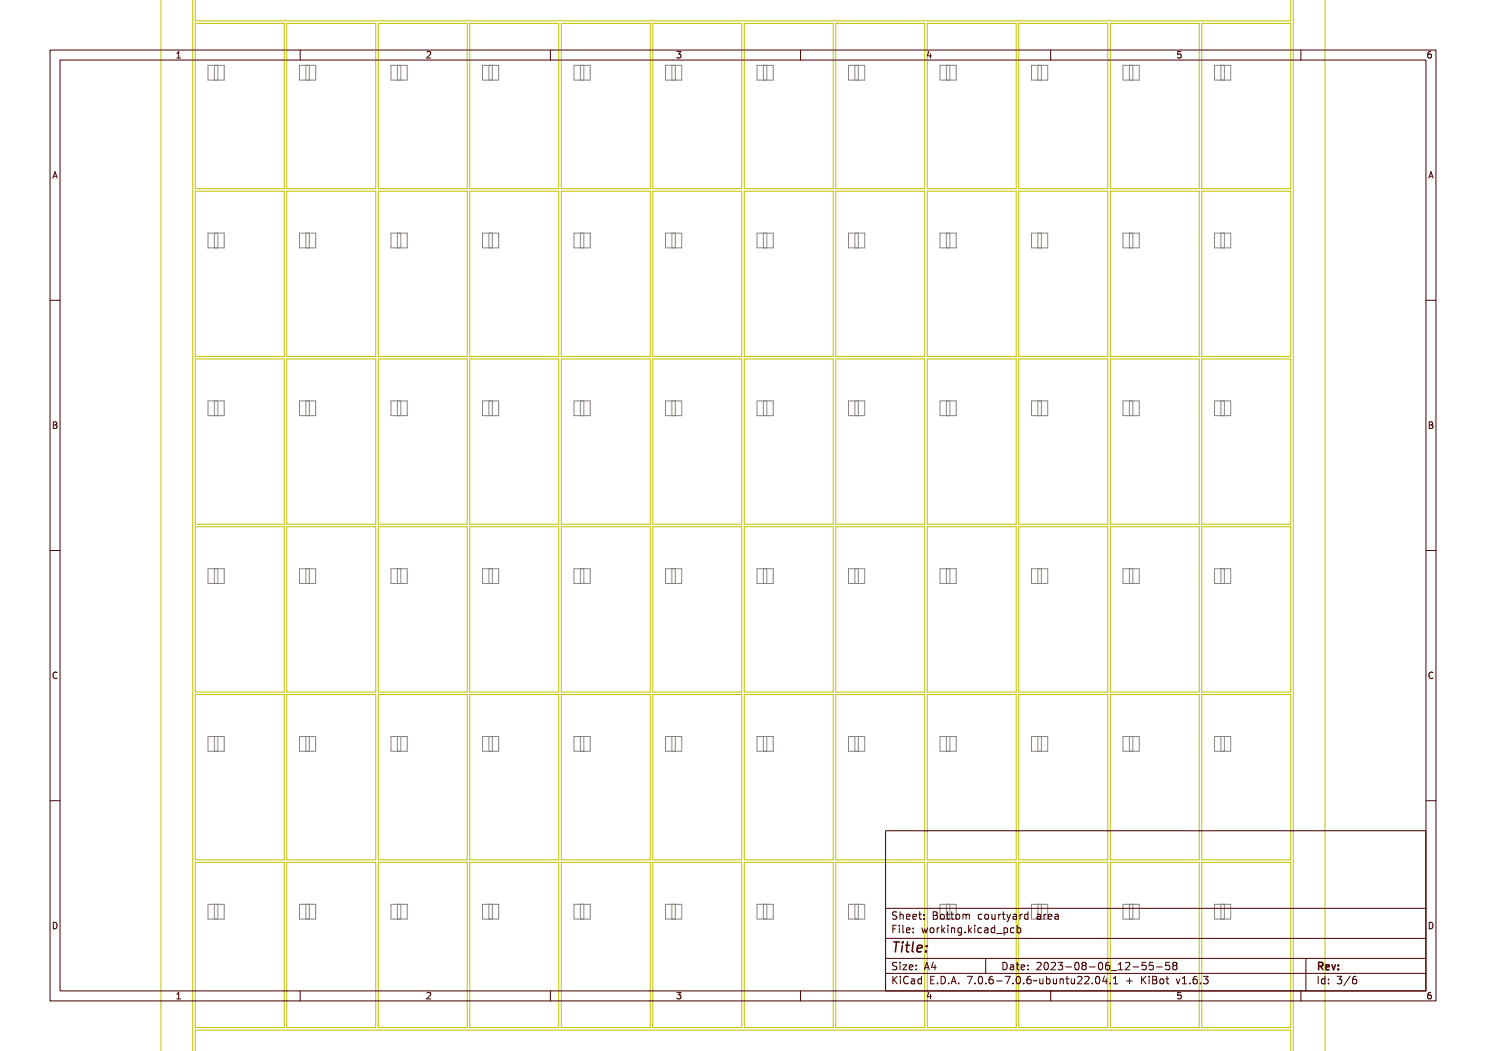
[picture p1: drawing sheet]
<svg xmlns="http://www.w3.org/2000/svg" width="297mm" height="210mm" viewBox="0 0 297 210" stroke-linecap="round" stroke-linejoin="round" font-family="sans-serif">
<defs><g id="words">
<text font-size="2.7" fill="#480000" x="178" y="190.3">Title:</text>
<g font-size="2" fill="#480000">
<text x="178" y="183.7">Sheet: Bottom courtyard area</text>
<text x="178" y="186.5">File: working.kicad_pcb</text>
<text x="178" y="193.9">Size: A4</text>
<text x="178" y="196.6">KiCad E.D.A. 7.0.6-7.0.6~ubuntu22.04.1 + KiBot v1.6.3</text>
<text x="200" y="193.9">Date: 2023-08-06_12-55-58</text>
<text x="263" y="196.6">Id: 3/6</text>
<text x="263" y="193.9">Rev:</text>
</g>
<g font-size="1.7" fill="#480000">
<text x="35" y="11.7">1</text>
<text x="85" y="11.7">2</text>
<text x="135" y="11.7">3</text>
<text x="185" y="11.7">4</text>
<text x="235" y="11.7">5</text>
<text x="285" y="11.7">6</text>
<text x="10.5" y="35.7">A</text>
<text x="285.5" y="35.7">A</text>
<text x="10.5" y="85.6">B</text>
<text x="285.5" y="85.6">B</text>
<text x="10.5" y="135.7">C</text>
<text x="285.5" y="135.7">C</text>
<text x="10.5" y="185.6">D</text>
<text x="285.5" y="185.6">D</text>
<text x="35" y="199.7">1</text>
<text x="85" y="199.7">2</text>
<text x="135" y="199.7">3</text>
<text x="185" y="199.7">4</text>
<text x="235" y="199.7">5</text>
<text x="285" y="199.7">6</text>
</g>
</g></defs>
<g fill="none" stroke="#848484" stroke-width=".2">
<path d="M41.6 13.1h3.2v2.9h-3.2zM42.8 13.1v2.9M43.5 13.1v2.9M59.9 13.1h3.2v2.9h-3.2zM61.1 13.1v2.9M61.8 13.1v2.9M78.2 13.1h3.2v2.9h-3.2zM79.4 13.1v2.9M80.1 13.1v2.9M96.4 13.1h3.3v2.9h-3.3zM97.7 13.1v2.9M98.4 13.1v2.9"/>
<path d="M114.7 13.1h3.3v2.9h-3.3zM116 13.1v2.9M116.7 13.1v2.9M133 13.1h3.3v2.9h-3.3zM134.3 13.1v2.9M135 13.1v2.9M151.3 13.1h3.2v2.9h-3.2zM152.6 13.1v2.9M153.3 13.1v2.9M169.6 13.1h3.2v2.9h-3.2zM170.9 13.1v2.9M171.6 13.1v2.9"/>
<path d="M187.9 13.1h3.2v2.9h-3.2zM189.1 13.1v2.9M189.8 13.1v2.9M206.2 13.1h3.2v2.9h-3.2zM207.4 13.1v2.9M208.1 13.1v2.9M224.5 13.1h3.2v2.9h-3.2zM225.7 13.1v2.9M226.4 13.1v2.9M242.7 13.1h3.3v2.9h-3.3zM244 13.1v2.9M244.7 13.1v2.9"/>
<path d="M41.6 46.6h3.2v2.9h-3.2zM42.8 46.6v2.9M43.5 46.6v2.9M59.9 46.6h3.2v2.9h-3.2zM61.1 46.6v2.9M61.8 46.6v2.9M78.2 46.6h3.2v2.9h-3.2zM79.4 46.6v2.9M80.1 46.6v2.9M96.4 46.6h3.3v2.9h-3.3zM97.7 46.6v2.9M98.4 46.6v2.9"/>
<path d="M114.7 46.6h3.3v2.9h-3.3zM116 46.6v2.9M116.7 46.6v2.9M133 46.6h3.3v2.9h-3.3zM134.3 46.6v2.9M135 46.6v2.9M151.3 46.6h3.2v2.9h-3.2zM152.6 46.6v2.9M153.3 46.6v2.9M169.6 46.6h3.2v2.9h-3.2zM170.9 46.6v2.9M171.6 46.6v2.9"/>
<path d="M187.9 46.6h3.2v2.9h-3.2zM189.1 46.6v2.9M189.8 46.6v2.9M206.2 46.6h3.2v2.9h-3.2zM207.4 46.6v2.9M208.1 46.6v2.9M224.5 46.6h3.2v2.9h-3.2zM225.7 46.6v2.9M226.4 46.6v2.9M242.7 46.6h3.3v2.9h-3.3zM244 46.6v2.9M244.7 46.6v2.9"/>
<path d="M41.6 80.1h3.2v3h-3.2zM42.8 80.1v3M43.5 80.1v3M59.9 80.1h3.2v3h-3.2zM61.1 80.1v3M61.8 80.1v3M78.2 80.1h3.2v3h-3.2zM79.4 80.1v3M80.1 80.1v3M96.4 80.1h3.3v3h-3.3zM97.7 80.1v3M98.4 80.1v3"/>
<path d="M114.7 80.1h3.3v3h-3.3zM116 80.1v3M116.7 80.1v3M133 80.1h3.3v3h-3.3zM134.3 80.1v3M135 80.1v3M151.3 80.1h3.2v3h-3.2zM152.6 80.1v3M153.3 80.1v3M169.6 80.1h3.2v3h-3.2zM170.9 80.1v3M171.6 80.1v3"/>
<path d="M187.9 80.1h3.2v3h-3.2zM189.1 80.1v3M189.8 80.1v3M206.2 80.1h3.2v3h-3.2zM207.4 80.1v3M208.1 80.1v3M224.5 80.1h3.2v3h-3.2zM225.7 80.1v3M226.4 80.1v3M242.7 80.1h3.3v3h-3.3zM244 80.1v3M244.7 80.1v3"/>
<path d="M41.6 113.6h3.2v3h-3.2zM42.8 113.6v3M43.5 113.6v3M59.9 113.6h3.2v3h-3.2zM61.1 113.6v3M61.8 113.6v3M78.2 113.6h3.2v3h-3.2zM79.4 113.6v3M80.1 113.6v3M96.4 113.6h3.3v3h-3.3zM97.7 113.6v3M98.4 113.6v3"/>
<path d="M114.7 113.6h3.3v3h-3.3zM116 113.6v3M116.7 113.6v3M133 113.6h3.3v3h-3.3zM134.3 113.6v3M135 113.6v3M151.3 113.6h3.2v3h-3.2zM152.6 113.6v3M153.3 113.6v3M169.6 113.6h3.2v3h-3.2zM170.9 113.6v3M171.6 113.6v3"/>
<path d="M187.9 113.6h3.2v3h-3.2zM189.1 113.6v3M189.8 113.6v3M206.2 113.6h3.2v3h-3.2zM207.4 113.6v3M208.1 113.6v3M224.5 113.6h3.2v3h-3.2zM225.7 113.6v3M226.4 113.6v3M242.7 113.6h3.3v3h-3.3zM244 113.6v3M244.7 113.6v3"/>
<path d="M41.6 147.2h3.2v2.9h-3.2zM42.8 147.2v2.9M43.5 147.2v2.9M59.9 147.2h3.2v2.9h-3.2zM61.1 147.2v2.9M61.8 147.2v2.9M78.2 147.2h3.2v2.9h-3.2zM79.4 147.2v2.9M80.1 147.2v2.9M96.4 147.2h3.3v2.9h-3.3zM97.7 147.2v2.9M98.4 147.2v2.9"/>
<path d="M114.7 147.2h3.3v2.9h-3.3zM116 147.2v2.9M116.7 147.2v2.9M133 147.2h3.3v2.9h-3.3zM134.3 147.2v2.9M135 147.2v2.9M151.3 147.2h3.2v2.9h-3.2zM152.6 147.2v2.9M153.3 147.2v2.9M169.6 147.2h3.2v2.9h-3.2zM170.9 147.2v2.9M171.6 147.2v2.9"/>
<path d="M187.9 147.2h3.2v2.9h-3.2zM189.1 147.2v2.9M189.8 147.2v2.9M206.2 147.2h3.2v2.9h-3.2zM207.4 147.2v2.9M208.1 147.2v2.9M224.5 147.2h3.2v2.9h-3.2zM225.7 147.2v2.9M226.4 147.2v2.9M242.7 147.2h3.3v2.9h-3.3zM244 147.2v2.9M244.7 147.2v2.9"/>
<path d="M41.6 180.7h3.2v2.9h-3.2zM42.8 180.7v2.9M43.5 180.7v2.9M59.9 180.7h3.2v2.9h-3.2zM61.1 180.7v2.9M61.8 180.7v2.9M78.2 180.7h3.2v2.9h-3.2zM79.4 180.7v2.9M80.1 180.7v2.9M96.4 180.7h3.3v2.9h-3.3zM97.7 180.7v2.9M98.4 180.7v2.9"/>
<path d="M114.7 180.7h3.3v2.9h-3.3zM116 180.7v2.9M116.7 180.7v2.9M133 180.7h3.3v2.9h-3.3zM134.3 180.7v2.9M135 180.7v2.9M151.3 180.7h3.2v2.9h-3.2zM152.6 180.7v2.9M153.3 180.7v2.9M169.6 180.7h3.2v2.9h-3.2zM170.9 180.7v2.9M171.6 180.7v2.9"/>
<path d="M187.9 183.6v-2.9h3.2v2.9M189.1 180.7v2.9M189.8 180.7v2.9M206.2 183.6v-2.9h3.2v2.9M207.4 180.7v2.9M208.1 180.7v2.9M224.5 180.7h3.2v2.9h-3.2zM225.7 180.7v2.9M226.4 180.7v2.9M242.7 180.7h3.3v2.9h-3.3zM244 180.7v2.9M244.7 180.7v2.9"/>
</g>
<g fill="none" stroke="#c2c200" stroke-width=".2">
<path d="M32.2 0v210.1M38.5 0v210.1M39 0v4.2h219v-4.2M258.5 -.1v210.2M264.8 -.1v210.2M39 4.7h17.8v33h-17.8zM57.3 4.7h17.8v33h-17.8zM75.6 4.7h17.8v33h-17.8zM93.9 4.7h17.8v33h-17.8zM112.2 4.7h17.8v33h-17.8zM130.5 4.7h17.7v33h-17.7zM148.8 4.7h17.7v33h-17.7z"/>
<path d="M167 4.7h17.8v33h-17.8zM185.3 4.7h17.8v33h-17.8zM203.6 4.7h17.8v33h-17.8zM221.9 4.7h17.8v33h-17.8zM240.2 4.7h17.8v33h-17.8zM39 38.2h17.8v33h-17.8zM57.3 38.2h17.8v33h-17.8zM75.6 38.2h17.8v33h-17.8zM93.9 38.2h17.8v33h-17.8zM112.2 38.2h17.8v33h-17.8zM130.5 38.2h17.7v33h-17.7zM148.8 38.2h17.7v33h-17.7z"/>
<path d="M167 38.2h17.8v33h-17.8zM185.3 38.2h17.8v33h-17.8zM203.6 38.2h17.8v33h-17.8zM221.9 38.2h17.8v33h-17.8zM240.2 38.2h17.8v33h-17.8zM39 71.7h17.8v33.1h-17.8zM57.3 71.7h17.8v33.1h-17.8zM75.6 71.7h17.8v33.1h-17.8zM93.9 71.7h17.8v33.1h-17.8zM112.2 71.7h17.8v33.1h-17.8zM130.5 71.7h17.7v33.1h-17.7zM148.8 71.7h17.7v33.1h-17.7z"/>
<path d="M167 71.7h17.8v33.1h-17.8zM185.3 71.7h17.8v33.1h-17.8zM203.6 71.7h17.8v33.1h-17.8zM221.9 71.7h17.8v33.1h-17.8zM240.2 71.7h17.8v33.1h-17.8zM39 105.3h17.8v33h-17.8zM57.3 105.3h17.8v33h-17.8zM75.6 105.3h17.8v33h-17.8zM93.9 105.3h17.8v33h-17.8zM112.2 105.3h17.8v33h-17.8zM130.5 105.3h17.7v33h-17.7zM148.8 105.3h17.7v33h-17.7z"/>
<path d="M167 105.3h17.8v33h-17.8zM185.3 105.3h17.8v33h-17.8zM203.6 105.3h17.8v33h-17.8zM221.9 105.3h17.8v33h-17.8zM240.2 105.3h17.8v33h-17.8zM39 138.8h17.8v33h-17.8zM57.3 138.8h17.8v33h-17.8zM75.6 138.8h17.8v33h-17.8zM93.9 138.8h17.8v33h-17.8zM112.2 138.8h17.8v33h-17.8zM130.5 138.8h17.7v33h-17.7zM148.8 138.8h17.7v33h-17.7z"/>
<path d="M167 138.8h17.8v33h-17.8zM185.3 138.8h17.8v33h-17.8zM203.6 138.8h17.8v33h-17.8zM221.9 138.8h17.8v33h-17.8zM240.2 138.8h17.8v33h-17.8zM39 172.3h17.8v33h-17.8zM57.3 172.3h17.8v33h-17.8zM75.6 172.3h17.8v33h-17.8zM93.9 172.3h17.8v33h-17.8zM112.2 172.3h17.8v33h-17.8zM130.5 172.3h17.7v33h-17.7zM148.8 172.3h17.7v33h-17.7z"/>
<path d="M167 172.3h17.8v33h-17.8zM185.3 172.3h17.8v33h-17.8zM203.6 172.3h17.8v33h-17.8zM221.9 172.3h17.8v33h-17.8zM240.2 172.3h17.8v33h-17.8zM39 210.1v-4.3h219v4.3"/>
</g>
<g fill="none" stroke="#480000" stroke-width=".2">
<path d="M10 10h277v190h-277zM12 12h273v186h-273zM60 10v2M110 10v2M160 10v2M210 10v2M260 10v2M10 60h2M285 60h2M10 110h2M285 110h2M10 160h2"/>
<path d="M285 160h2M177 166h108v32h-108zM60 198v2M110 198v2M160 198v2M177 181.5h108M177 187.5h108M177 191.5h108M177 194.5h108M178.1 195.2h.2v.6l.6-.6h.3l-.6 .6 .6 .8h-.2l-.5-.7-.2 .2v.5h-.2zM178.2 185h.9v.2h-.7v.4h.6v.2h-.6v.7h-.2zM178.3 182.4l.5-.1h.2v.2a.31 .31 0 0 0-.5-.1 .31 .31 0 0 0 0 .5 .5 .5 0 0 1 .6 .6 .5 .5 0 0 1-.8 .2l-.1-.2a.34 .34 0 0 0 .4 .1 .34 .34 0 0 0 .1-.5 .47 .47 0 0 1-.5-.2 .47 .47 0 0 1 .1-.5z"/>
<path d="M178.3 192.5l.5-.1h.2v.2a.31 .31 0 0 0-.5-.1 .31 .31 0 0 0 0 .5 .5 .5 0 0 1 .6 .6 .5 .5 0 0 1-.8 .2l-.1-.2a.34 .34 0 0 0 .4 .1 .34 .34 0 0 0 .1-.5 .47 .47 0 0 1-.5-.2 .47 .47 0 0 1 .1-.5zM179.4 182.2h.2v.6a.35 .35 0 0 1 .4-.1 .35 .35 0 0 1 .2 .4v.6h-.2v-.8h-.4v.8h-.2zM179.5 185.4h.4v.9h.4v.2h-.9v-.2h.3v-.8h-.2zM179.5 192.8h.4v.9h.4v.1h-.9v-.1h.3v-.8h-.2zM179.5 195.6h.4v.9h.4v.1h-.9v-.1h.3v-.8h-.2zM179.7 184.9h.2v.3h-.2zM179.7 192.3h.2v.3h-.2zM179.7 195.1h.2v.3h-.2zM180.6 184.9h.4v1.3l.4 .1v.2l-.5-.2v-1.2h-.3zM180.6 192.8h.8l-.6 .9h.6v.1h-.8l.6-.9h-.6zM180.7 182.8l.1-.1a.49 .49 0 0 1 .5 0 .49 .49 0 0 1 .2 .5h-.8a.42 .42 0 0 0 .3 .4 .42 .42 0 0 0 .4-.1 .47 .47 0 0 1-.4 .3 .47 .47 0 0 1-.4-.3zM180.7 195.4a.4 .4 0 0 1 .4-.3 .4 .4 0 0 1 .4 .3 .56 .56 0 0 0-.8 .4 .56 .56 0 0 0 .5 .7l.3-.1a.43 .43 0 0 1-.5 .3 .43 .43 0 0 1-.4-.4v-.6z"/>
<path d="M180.8 182.9l.4-.1 .1 .3h-.6zM181.8 195.6l.3-.1a.43 .43 0 0 1 .5 .5v.6h-.1v-.1a.38 .38 0 0 1-.5 .2 .38 .38 0 0 1-.2-.5 .38 .38 0 0 1 .4-.2h.3a.35 .35 0 0 0-.3-.4 .35 .35 0 0 0-.4 .2zM181.9 182.8l.1-.1a.49 .49 0 0 1 .5 0 .49 .49 0 0 1 .2 .5h-.8a.42 .42 0 0 0 .3 .4 .42 .42 0 0 0 .5-.1 .47 .47 0 0 1-.5 .3 .47 .47 0 0 1-.4-.3zM181.9 185.5l.1-.1a.49 .49 0 0 1 .5 0 .49 .49 0 0 1 .2 .5h-.8a.42 .42 0 0 0 .3 .4 .42 .42 0 0 0 .5-.1 .47 .47 0 0 1-.5 .3 .47 .47 0 0 1-.4-.3zM181.9 192.9l.1-.1a.49 .49 0 0 1 .5 0 .49 .49 0 0 1 .2 .5h-.8a.42 .42 0 0 0 .3 .4 .42 .42 0 0 0 .5-.1 .47 .47 0 0 1-.5 .3 .47 .47 0 0 1-.4-.3zM182 196.2l.5-.1a.31 .31 0 0 1-.2 .4 .31 .31 0 0 1-.4-.1zM182 182.9l.4-.1 .1 .3h-.6zM182 185.6l.4-.1 .1 .3h-.6zM182 193l.4-.1 .1 .3h-.6zM183 195.7l.4-.2 .2 .2v-.6h.2v1.5h-.2v-.1a.42 .42 0 0 1-.5 .1 .42 .42 0 0 1-.2-.5zM183.2 195.8l.1-.1a.4 .4 0 0 1 .3 .4 .4 .4 0 0 1-.3 .4l-.2-.2zM183.2 182.3h.2v.4h.4v.1h-.4v.7l.4 .1v.1h-.4l-.1-.1-.1-.8h-.3v-.1h.3z"/>
<path d="M183.3 185.4h.2v.3h-.2zM183.3 186.2h.2v.3h-.2zM183.3 192.8h.2v.3h-.2zM183.3 193.6h.2v.2h-.2zM184.5 182.7h.2v.3h-.2zM184.5 183.5h.2v.2h-.2zM185.2 185.4h.2l.2 .8 .1-.5h.2l.2 .5 .1-.8h.2l-.2 1.1h-.2l-.2-.7-.2 .7h-.1zM185.4 195.2h.9v.2h-.7v.4h.6v.2h-.6v.5h.7v.1h-.9zM185.7 192.4h.2l.5 1.4h-.2l-.1-.3h-.5l-.1 .3h-.2zM185.8 192.6l.2 .7h-.4zM186.6 182.3h.4a.35 .35 0 0 1 .5 .2 .35 .35 0 0 1-.3 .5 .41 .41 0 0 1 .3 .5 .41 .41 0 0 1-.5 .2h-.4zM186.8 183.1h.2a.27 .27 0 0 1 .3 .2 .27 .27 0 0 1-.3 .3h-.2z"/>
<path d="M186.8 182.5h.2a.23 .23 0 0 1 .3 .2 .23 .23 0 0 1-.3 .2h-.2zM186.8 185.6l.1-.1a.39 .39 0 0 1 .4 .4 .39 .39 0 0 1-.4 .4l-.1-.2zM186.9 196.4h.2v.2h-.2zM187.1 192.4h.2v.9h.2v.2h-.2v.3h-.2v-.3h-.6zM187.1 192.6v.7h-.4zM187.8 195.2a.76 .76 0 0 1 .9 .7 .76 .76 0 0 1-.9 .7zM188 195.4a.57 .57 0 0 1 .5 .5 .57 .57 0 0 1-.5 .6zM188 185.4h.2v.2v-.1a.29 .29 0 0 1 .3-.2 .29 .29 0 0 1 .3 .3 .37 .37 0 0 0-.5-.1 .37 .37 0 0 0-.1 .4v.6h-.2zM188 182.9l.1-.1a.39 .39 0 0 1 .4 .4 .39 .39 0 0 1-.4 .4l-.1-.2zM189.1 184.9h.1v.9l.5-.4h.2l-.4 .4 .5 .7h-.2l-.4-.6-.2 .1v.5h-.1zM189.2 182.3h.2v.4h.4v.1h-.4v.7l.4 .1v.1h-.4l-.1-.1-.1-.8h-.2v-.1h.2zM189.3 196.4h.3v.2h-.3z"/>
<path d="M190.3 185.4h.4v.9h.4v.2h-.9v-.2h.4v-.8h-.3zM190.5 182.3h.1v.4h.4v.1h-.4v.7l.4 .1v.1h-.4l-.1-.1v-.8h-.3v-.1h.3zM190.5 195.2h.3l.4 1.4h-.2l-.1-.3h-.5l-.1 .3h-.2zM190.6 184.9h.1v.3h-.1zM190.6 195.4l.2 .7h-.4zM191.4 185.4h.2v.1a.35 .35 0 0 1 .4-.1 .35 .35 0 0 1 .3 .4v.7h-.2l-.1-.9h-.3l-.1 .9h-.2zM191.6 182.9l.1-.1a.39 .39 0 0 1 .4 .4 .39 .39 0 0 1-.4 .4l-.1-.2zM191.7 196.4h.3v.2h-.3zM192.5 182.7l.6 .1 .3-.1 .1 1h-.1l-.1-.9-.2 .1v.8h-.1l-.2-.9-.1 .9h-.2zM192.7 185.5l.3-.2 .3 .2v-.1h.2v1a.53 .53 0 0 1-.8 .4v-.2a.36 .36 0 0 0 .4 .1 .36 .36 0 0 0 .2-.4l-.1 .1a.53 .53 0 0 1-.7-.3 .53 .53 0 0 1 .2-.6zM192.8 185.6l.1-.1a.39 .39 0 0 1 .4 .4 .39 .39 0 0 1-.4 .4l-.1-.2zM193.8 195.2h.9l-.5 1.4h-.2l.5-1.2h-.7z"/>
<path d="M194.1 186.2h.3v.3h-.3zM195.1 184.9h.2v.9l.4-.4h.3l-.5 .4 .5 .7h-.2l-.4-.6-.1 .1v.5h-.2zM195.2 182.8a.39 .39 0 0 1 .4-.2 .39 .39 0 0 1 .3 .3 .4 .4 0 0 0-.6 0 .4 .4 0 0 0 0 .6 .4 .4 0 0 0 .6 0 .45 .45 0 0 1-.6 .3 .45 .45 0 0 1-.3-.6zM195.3 196.4h.3v.2h-.3zM196.3 185.4h.5v.9h.3v.2h-.9v-.2h.4v-.8h-.3zM196.3 195.4a.57 .57 0 0 1 .7 0 .57 .57 0 0 1 .1 .8 .5 .5 0 0 1-.6 .5 .5 .5 0 0 1-.3-.8zM196.4 182.9l.1-.1a.39 .39 0 0 1 .4 .4 .39 .39 0 0 1-.4 .4l-.1-.2zM196.5 195.4a.61 .61 0 0 1 .4 1l-.1 .1a.61 .61 0 0 1-.4-1zM196.6 184.9h.2v.3h-.2zM197 191.5v3M197.4 182.7h.2v.8l.2 .1 .3-.2v-.7h.2v1h-.2v-.1a.35 .35 0 0 1-.4 .2 .35 .35 0 0 1-.3-.5zM197.6 185.5a.39 .39 0 0 1 .4-.2 .39 .39 0 0 1 .3 .3 .4 .4 0 0 0-.6 0 .4 .4 0 0 0 0 .6 .4 .4 0 0 0 .6 0 .45 .45 0 0 1-.6 .3 .45 .45 0 0 1-.3-.6z"/>
<path d="M197.7 196.4h.3v.2h-.3zM198.7 185.4l.2-.1a.43 .43 0 0 1 .6 .5v.7h-.2v-.2a.38 .38 0 0 1-.5 .2 .38 .38 0 0 1-.2-.5 .38 .38 0 0 1 .5-.2h.2a.35 .35 0 0 0-.3-.4 .35 .35 0 0 0-.3 .2zM198.7 195.4a.38 .38 0 0 1 .4-.3 .38 .38 0 0 1 .3 .3 .43 .43 0 0 0-.5 0 .43 .43 0 0 0-.1 .5 .46 .46 0 0 1 .7 .1 .46 .46 0 0 1-.2 .6 .46 .46 0 0 1-.7-.2zM198.8 182.7h.2v.2v-.1a.29 .29 0 0 1 .4-.2 .29 .29 0 0 1 .2 .3 .37 .37 0 0 0-.4-.1 .37 .37 0 0 0-.2 .4v.5h-.2zM198.8 186l.5-.1a.31 .31 0 0 1-.1 .4 .31 .31 0 0 1-.4-.1zM199.9 185.5l.3-.2 .3 .2v-.6h.2v1.6h-.2v-.2a.42 .42 0 0 1-.5 .1 .42 .42 0 0 1-.2-.5zM200 196h.5v.2h-.5zM200 185.6l.1-.1a.39 .39 0 0 1 .4 .4 .39 .39 0 0 1-.4 .4l-.1-.2zM200.1 182.3h.2v.4h.4v.1h-.4v.7l.4 .1v.1h-.4l-.2-.1v-.8h-.3v-.1h.3zM200.1 192.4a.76 .76 0 0 1 1 .7 .76 .76 0 0 1-1 .7zM200.3 192.6a.57 .57 0 0 1 .6 .5 .57 .57 0 0 1-.6 .6zM200.9 186.8l1.2 .1z"/>
<path d="M201 182.7h.2l.3 .8 .3-.8h.2l-.3 .7a.68 .68 0 0 1-.7 .8l.4-.5zM201 195.2h.9l-.5 1.4h-.2l.5-1.2h-.7zM201.4 192.8l.3-.1a.43 .43 0 0 1 .5 .5v.6h-.1v-.1a.38 .38 0 0 1-.5 .2 .38 .38 0 0 1-.2-.5 .38 .38 0 0 1 .4-.2h.3a.35 .35 0 0 0-.3-.4 .35 .35 0 0 0-.4 .2zM201.6 193.4l.5-.1a.31 .31 0 0 1-.2 .4 .31 .31 0 0 1-.4-.1zM202.2 185.4h.2v.1a.53 .53 0 0 1 .8 .3 .53 .53 0 0 1-.6 .7l-.2-.2v.6h-.2zM202.3 182.7l.3-.1a.43 .43 0 0 1 .5 .5v.6h-.2v-.1a.38 .38 0 0 1-.5 .2 .38 .38 0 0 1-.2-.5 .38 .38 0 0 1 .5-.2h.2a.35 .35 0 0 0-.2-.4 .35 .35 0 0 0-.4 .2zM202.4 183.3l.5-.1a.31 .31 0 0 1-.1 .4 .31 .31 0 0 1-.4-.1zM202.5 185.6l.1-.1a.4 .4 0 0 1 .4 .4 .4 .4 0 0 1-.4 .4l-.2-.2zM202.5 196.4h.3v.2h-.3zM202.8 192.4h.2v.4h.4v.1h-.4v.7l.4 .1v.1h-.4l-.2-.1v-.8h-.3v-.1h.3zM203.5 195.4a.57 .57 0 0 1 .8 0 .57 .57 0 0 1 0 .8 .5 .5 0 0 1-.6 .5 .5 .5 0 0 1-.3-.8zM203.6 185.5a.39 .39 0 0 1 .4-.2 .39 .39 0 0 1 .3 .3 .4 .4 0 0 0-.5 0 .4 .4 0 0 0 0 .6 .4 .4 0 0 0 .5 0 .45 .45 0 0 1-.6 .3 .45 .45 0 0 1-.2-.6z"/>
<path d="M203.6 182.7h.2v.2l.1-.1a.29 .29 0 0 1 .3-.2 .29 .29 0 0 1 .2 .3 .37 .37 0 0 0-.4-.1 .37 .37 0 0 0-.2 .4v.5h-.2zM203.7 195.4a.61 .61 0 0 1 .4 1l-.1 .1a.61 .61 0 0 1-.3-1zM203.9 192.9l.1-.1a.49 .49 0 0 1 .5 0 .49 .49 0 0 1 .2 .5h-.8a.42 .42 0 0 0 .3 .4 .42 .42 0 0 0 .5-.1 .47 .47 0 0 1-.5 .3 .47 .47 0 0 1-.4-.3zM204 193l.4-.1 .1 .3h-.6zM204.7 184.9h.1v.6a.53 .53 0 0 1 .8 .3 .53 .53 0 0 1-.6 .7l-.2-.2v.2h-.1zM204.7 182.8l.3-.2 .3 .2v-.6h.2v1.5h-.2v-.1a.42 .42 0 0 1-.5 .1 .42 .42 0 0 1-.2-.5zM204.8 182.9l.1-.1a.4 .4 0 0 1 .4 .4 .4 .4 0 0 1-.4 .4l-.1-.2zM204.9 185.6l.1-.1a.39 .39 0 0 1 .4 .4 .39 .39 0 0 1-.4 .4l-.1-.2zM204.9 196.4h.3v.2h-.3zM205.3 192.8h.2v.3h-.2zM205.3 193.6h.2v.2h-.2zM205.9 195.4a.38 .38 0 0 1 .4-.3 .38 .38 0 0 1 .3 .3 .43 .43 0 0 0-.5 0 .43 .43 0 0 0-.1 .5 .46 .46 0 0 1 .7 .1 .46 .46 0 0 1-.2 .6 .46 .46 0 0 1-.6-.2z"/>
<path d="M207 196l1-.1a.49 .49 0 0 1-.8 .1l-.2 .2zM207.1 182.7l.3-.1a.43 .43 0 0 1 .5 .5v.6h-.2v-.1a.38 .38 0 0 1-.5 .2 .38 .38 0 0 1-.2-.5 .38 .38 0 0 1 .5-.2h.2a.35 .35 0 0 0-.2-.4 .35 .35 0 0 0-.4 .2zM207.3 183.3l.4-.1a.31 .31 0 0 1-.1 .4 .31 .31 0 0 1-.4-.1zM207.4 192.5a.53 .53 0 0 1 .8 .1 .53 .53 0 0 1-.3 .7l-.3 .4h.7v.1h-.9l.3-.5a.4 .4 0 0 0 .3-.4 .4 .4 0 0 0-.3-.4l-.3 .2zM208.3 195.6h.1l.1 .8 .2 .1 .2-.2v-.7h.2v1h-.2v-.1a.35 .35 0 0 1-.4 .2 .35 .35 0 0 1-.2-.5zM208.4 182.7h.2v.2l.1-.1a.29 .29 0 0 1 .3-.2 .29 .29 0 0 1 .2 .3 .37 .37 0 0 0-.4-.1 .37 .37 0 0 0-.2 .4v.5h-.2zM208.7 192.6a.57 .57 0 0 1 .7 0 .57 .57 0 0 1 .1 .8 .5 .5 0 0 1-.6 .5 .5 .5 0 0 1-.3-.8zM208.9 192.6a.61 .61 0 0 1 .3 1l-.1 .1a.61 .61 0 0 1-.3-1zM209.5 195.1h.2v.6a.53 .53 0 0 1 .7 .3 .53 .53 0 0 1-.6 .7l-.1-.2v.1h-.2zM209.5 182.8l.2-.1a.49 .49 0 0 1 .5 0 .49 .49 0 0 1 .2 .5h-.8a.42 .42 0 0 0 .3 .4 .42 .42 0 0 0 .4-.1 .47 .47 0 0 1-.4 .3 .47 .47 0 0 1-.4-.3zM209.7 182.9l.3-.1 .2 .3h-.6zM209.7 195.8l.1-.1a.4 .4 0 0 1 .4 .4 .4 .4 0 0 1-.4 .4l-.1-.2z"/>
<path d="M209.8 192.5a.53 .53 0 0 1 .8 .1 .53 .53 0 0 1-.3 .7l-.3 .4h.7v.1h-.9l.3-.5a.4 .4 0 0 0 .3-.4 .4 .4 0 0 0-.3-.4l-.3 .2zM210 198v2M210.7 195.6h.2v.8l.2 .1 .2-.2v-.7h.2v1h-.2v-.1a.35 .35 0 0 1-.4 .2 .35 .35 0 0 1-.2-.5zM210.7 182.7l.3-.1a.43 .43 0 0 1 .5 .5v.6h-.2v-.1a.38 .38 0 0 1-.4 .2 .38 .38 0 0 1-.3-.5 .38 .38 0 0 1 .5-.2h.2a.35 .35 0 0 0-.2-.4 .35 .35 0 0 0-.4 .2zM210.9 183.3l.4-.1a.31 .31 0 0 1-.1 .4 .31 .31 0 0 1-.4-.1zM211 192.4a.46 .46 0 0 1 .6 0 .46 .46 0 0 1 .1 .6l-.1 .1a.47 .47 0 0 1 .2 .7 .47 .47 0 0 1-.7 0l-.1-.2a.35 .35 0 0 0 .5 .1 .35 .35 0 0 0 0-.5h-.3v-.2a.29 .29 0 0 0 .4-.1 .29 .29 0 0 0-.1-.4 .29 .29 0 0 0-.4 .1h-.1zM211.9 195.6h.2v.1a.35 .35 0 0 1 .4-.1 .35 .35 0 0 1 .2 .4v.6h-.2v-.8h-.4v.8h-.2zM212.4 193.2h.5v.2h-.5zM213.3 195.2h.2v.4h.4v.1h-.4v.7l.4 .1v.1h-.4l-.2-.1v-.8h-.3v-.1h.3zM213.5 192.6a.57 .57 0 0 1 .7 0 .57 .57 0 0 1 .1 .8 .5 .5 0 0 1-.6 .5 .5 .5 0 0 1-.3-.8zM213.7 192.6a.61 .61 0 0 1 .3 1v.1a.61 .61 0 0 1-.4-1zM214.3 195.6h.2v.8l.2 .1 .2-.2v-.7h.2v1h-.2v-.1a.35 .35 0 0 1-.4 .2 .35 .35 0 0 1-.2-.5z"/>
<path d="M214.7 192.5a.41 .41 0 0 1 .7-.1 .41 .41 0 0 1-.2 .7 .42 .42 0 0 1 .2 .6 .42 .42 0 0 1-.7 0 .42 .42 0 0 1 .2-.6l-.3-.2zM215.5 195.3a.53 .53 0 0 1 .8 .1 .53 .53 0 0 1-.3 .7l-.3 .4h.6v.1h-.9l.4-.5a.4 .4 0 0 0 .3-.4 .4 .4 0 0 0-.3-.4l-.3 .2zM216 193.2h.5v.2h-.5zM216.7 195.3a.53 .53 0 0 1 .8 .1 .53 .53 0 0 1-.3 .7l-.3 .4h.6v.1h-.9l.4-.5a.4 .4 0 0 0 .3-.4 .4 .4 0 0 0-.3-.4l-.3 .2zM217.1 192.6a.57 .57 0 0 1 .7 0 .57 .57 0 0 1 .1 .8 .5 .5 0 0 1-.6 .5 .5 .5 0 0 1-.3-.8zM217.3 192.6a.61 .61 0 0 1 .3 1v.1a.61 .61 0 0 1-.4-1zM218.2 196.4h.2v.2h-.2zM218.3 192.6a.38 .38 0 0 1 .4-.3 .38 .38 0 0 1 .3 .3 .43 .43 0 0 0-.5 0 .43 .43 0 0 0-.1 .5 .46 .46 0 0 1 .6 .1 .46 .46 0 0 1-.1 .6 .46 .46 0 0 1-.7-.2zM219.2 195.4a.57 .57 0 0 1 .7 0 .57 .57 0 0 1 .1 .8 .5 .5 0 0 1-.7 .5 .5 .5 0 0 1-.3-.8zM219.2 194.2l1.3 .1zM219.4 195.4a.61 .61 0 0 1 .3 1l-.1 .1a.61 .61 0 0 1-.3-1zM220.7 192.5l.5-.1v1.3h.3v.1h-.8v-.1h.3v-1.1h-.3z"/>
<path d="M220.8 195.2h.2v.9h.2v.2h-.2v.3h-.2v-.3h-.6zM220.8 195.4v.7h-.4zM221.8 196.4h.2v.2h-.2zM221.8 192.5a.53 .53 0 0 1 .8 .1 .53 .53 0 0 1-.3 .7l-.3 .4h.7v.1h-.9l.3-.5a.4 .4 0 0 0 .4-.4 .4 .4 0 0 0-.4-.4l-.3 .2zM222.8 195.3l.5-.1v1.3h.3v.1h-.8v-.1h.3v-1.1h-.3zM223.2 193.2h.5v.2h-.5zM224.3 192.4h.7v.2h-.6v.3a.53 .53 0 0 1 .7 .7 .53 .53 0 0 1-.9 .2v-.2a.38 .38 0 0 0 .5 .1 .38 .38 0 0 0 .1-.5 .38 .38 0 0 0-.5-.1zM225.4 195.5h.2v.4h.4v.2h-.4v.4h-.2v-.4h-.4v-.2h.4zM225.5 192.4h.7v.2h-.6v.3a.53 .53 0 0 1 .7 .7 .53 .53 0 0 1-.9 .2v-.2a.38 .38 0 0 0 .6 .1 .38 .38 0 0 0 0-.5 .38 .38 0 0 0-.5-.1zM226.8 193.2h.5v.2h-.5zM227.5 195.2h.2v.6l.6-.6h.2l-.6 .6 .6 .8h-.2l-.5-.7-.1 .2v.5h-.2zM227.9 192.4h.7v.2h-.5v.3a.53 .53 0 0 1 .6 .7 .53 .53 0 0 1-.9 .2v-.2a.38 .38 0 0 0 .6 .1 .38 .38 0 0 0 0-.5 .38 .38 0 0 0-.5-.1z"/>
<path d="M228.8 195.6h.4v.9h.4v.1h-.9v-.1h.4v-.8h-.3zM229.1 195.1h.1v.3h-.1zM229.2 192.5a.41 .41 0 0 1 .6-.1 .41 .41 0 0 1-.1 .7 .42 .42 0 0 1 .1 .6 .42 .42 0 0 1-.7 0 .42 .42 0 0 1 .2-.6l-.2-.2zM229.9 195.2h.4a.35 .35 0 0 1 .5 .2 .35 .35 0 0 1-.3 .5 .41 .41 0 0 1 .3 .5 .41 .41 0 0 1-.5 .2h-.4zM230.1 196h.2a.27 .27 0 0 1 .3 .2 .27 .27 0 0 1-.3 .3h-.2zM230.1 195.4h.2a.23 .23 0 0 1 .3 .2 .23 .23 0 0 1-.3 .2h-.2zM231.2 193.2h1.1M231.3 195.8l.1-.1a.39 .39 0 0 1 .4 .4 .39 .39 0 0 1-.4 .4l-.1-.2zM232.6 195.2h.1v.4h.4v.1h-.4l.1 .7 .3 .1v.1h-.3l-.2-.1v-.8h-.3v-.1h.3zM233.7 192.3h-.7v.7l.2-.1h.5l.1 .2-.1 .5-.2 .2-.5-.2M234.6 195.6h.2l.3 .9 .4-.9h.2l-.4 1h-.3zM234.7 192.9l-.3-.3 .3-.3h.3l.2 .3-.2 .3"/>
<path d="M234.7 192.9l-.3 .3 .1 .4 .2 .2 .4-.1 .1-.2v-.4l-.2-.2M234.7 192.9h.3M236 195.3l.5-.1v1.3h.3v.1h-.8v-.1h.3v-1.1h-.3zM237.4 196.4h.3v.2h-.3zM238.4 195.4a.38 .38 0 0 1 .4-.3 .38 .38 0 0 1 .3 .3 .43 .43 0 0 0-.5 0 .43 .43 0 0 0-.1 .5 .46 .46 0 0 1 .7 .1 .46 .46 0 0 1-.2 .6 .46 .46 0 0 1-.7-.2zM239.8 196.4h.3v.2h-.3zM240.7 195.2a.46 .46 0 0 1 .6 0 .46 .46 0 0 1 .1 .6l-.1 .1a.47 .47 0 0 1 .2 .7 .47 .47 0 0 1-.7 0l-.1-.2a.35 .35 0 0 0 .5 .1 .35 .35 0 0 0 0-.5l-.3-.1v-.1a.29 .29 0 0 0 .4-.1 .29 .29 0 0 0-.1-.4 .29 .29 0 0 0-.4 .1h-.1zM260 198v2M261 191.5v6.5M263.2 195.2h.8v.2h-.3v1.1h.3v.1h-.8v-.1h.3v-1.1h-.3zM264.4 195.7l.3-.2 .3 .2v-.6h.2v1.5h-.2v-.1a.42 .42 0 0 1-.5 .1 .42 .42 0 0 1-.2-.5zM264.6 195.8l.1-.1a.4 .4 0 0 1 .3 .4 .4 .4 0 0 1-.3 .4l-.2-.2z"/>
<path d="M265.9 195.6h.2v.3h-.2zM265.9 196.4h.2v.2h-.2zM268 195.2a.46 .46 0 0 1 .6 0 .46 .46 0 0 1 .1 .6l-.1 .1a.47 .47 0 0 1 .2 .7 .47 .47 0 0 1-.8 0l-.1-.2a.35 .35 0 0 0 .6 .1 .35 .35 0 0 0 0-.5l-.3-.1v-.1a.29 .29 0 0 0 .4-.1 .29 .29 0 0 0-.1-.4 .29 .29 0 0 0-.4 .1h-.1zM269.9 195.2h.2l-.8 1.6h-.2zM270.5 195.4a.38 .38 0 0 1 .4-.3 .38 .38 0 0 1 .3 .3 .43 .43 0 0 0-.5 0 .43 .43 0 0 0-.2 .5 .46 .46 0 0 1 .7 .1 .46 .46 0 0 1-.2 .6 .46 .46 0 0 1-.6-.2z"/>
<circle cx="187" cy="185.9" r=".53"/>
<circle cx="188.2" cy="183.2" r=".53"/>
<circle cx="191.8" cy="183.2" r=".53"/>
<circle cx="196.6" cy="183.2" r=".53"/>
<circle cx="196.7" cy="195.9" r=".13"/>
<circle cx="199.1" cy="196.2" r=".32"/>
<circle cx="203.9" cy="195.9" r=".13"/>
<circle cx="206.3" cy="196.2" r=".32"/>
<circle cx="209" cy="193.1" r=".13"/>
<circle cx="213.8" cy="193.1" r=".13"/>
<circle cx="215" cy="193.4" r=".29"/>
<circle cx="215" cy="192.8" r=".25"/>
<circle cx="217.4" cy="193.1" r=".13"/>
<circle cx="218.7" cy="193.4" r=".32"/>
<circle cx="219.5" cy="195.9" r=".13"/>
<circle cx="229.5" cy="193.4" r=".29"/>
<circle cx="229.5" cy="192.8" r=".25"/>
<circle cx="231.5" cy="196.1" r=".53"/>
<circle cx="238.8" cy="196.2" r=".32"/>
<circle cx="270.9" cy="196.2" r=".32"/>
</g>
<g fill="none" stroke="#480000" stroke-width=".3">
<path d="M178.1 188.4h1.4v.2h-.6v1.7h-.2v-1.7h-.6zM179.9 188.8h.7v1.3h.4v.2h-1.2v-.2h.5v-1.1h-.4zM180.3 188.3h.3v.3h-.3zM181.8 188.4h.2v.4h.6v.2h-.6v1l.6 .1v.2a.55 .55 0 0 1-.8-.5v-.8h-.4v-.2h.4zM183 188.3h.6l.1 1.6 .1 .2h.4v.2a.54 .54 0 0 1-.8-.5v-1.4h-.4zM184.8 189a.65 .65 0 0 1 .8-.1 .65 .65 0 0 1 .3 .7h-1.1a.56 .56 0 0 0 .4 .5 .56 .56 0 0 0 .6-.1v.2a.81 .81 0 0 1-1.1-.1 .81 .81 0 0 1 .1-1.1zM185 189.1l.4-.1 .2 .4h-.8zM186.7 188.9h.3v.4h-.3zM186.7 189.9h.3v.4h-.3zM263.1 192.4a.73 .73 0 0 1 .9 .2v.3l-.3 .3 .5 .6h-.2l-.3-.4-.2-.2h-.2v.6h-.2zM263.3 192.6h.2a.26 .26 0 0 1 .3 .2 .26 .26 0 0 1-.2 .3h-.3zM264.5 192.9l.1-.1a.49 .49 0 0 1 .5 0 .49 .49 0 0 1 .2 .5h-.8a.42 .42 0 0 0 .3 .4 .42 .42 0 0 0 .4-.1 .47 .47 0 0 1-.4 .3 .47 .47 0 0 1-.4-.3z"/>
<path d="M264.6 193l.3-.1 .2 .3h-.6zM265.5 192.8h.2l.3 .9 .3-.9h.2l-.4 1h-.2zM267.1 192.8h.2v.3h-.2zM267.1 193.6h.2v.2h-.2z"/>
</g>
<use href="#words"/>
</svg>
